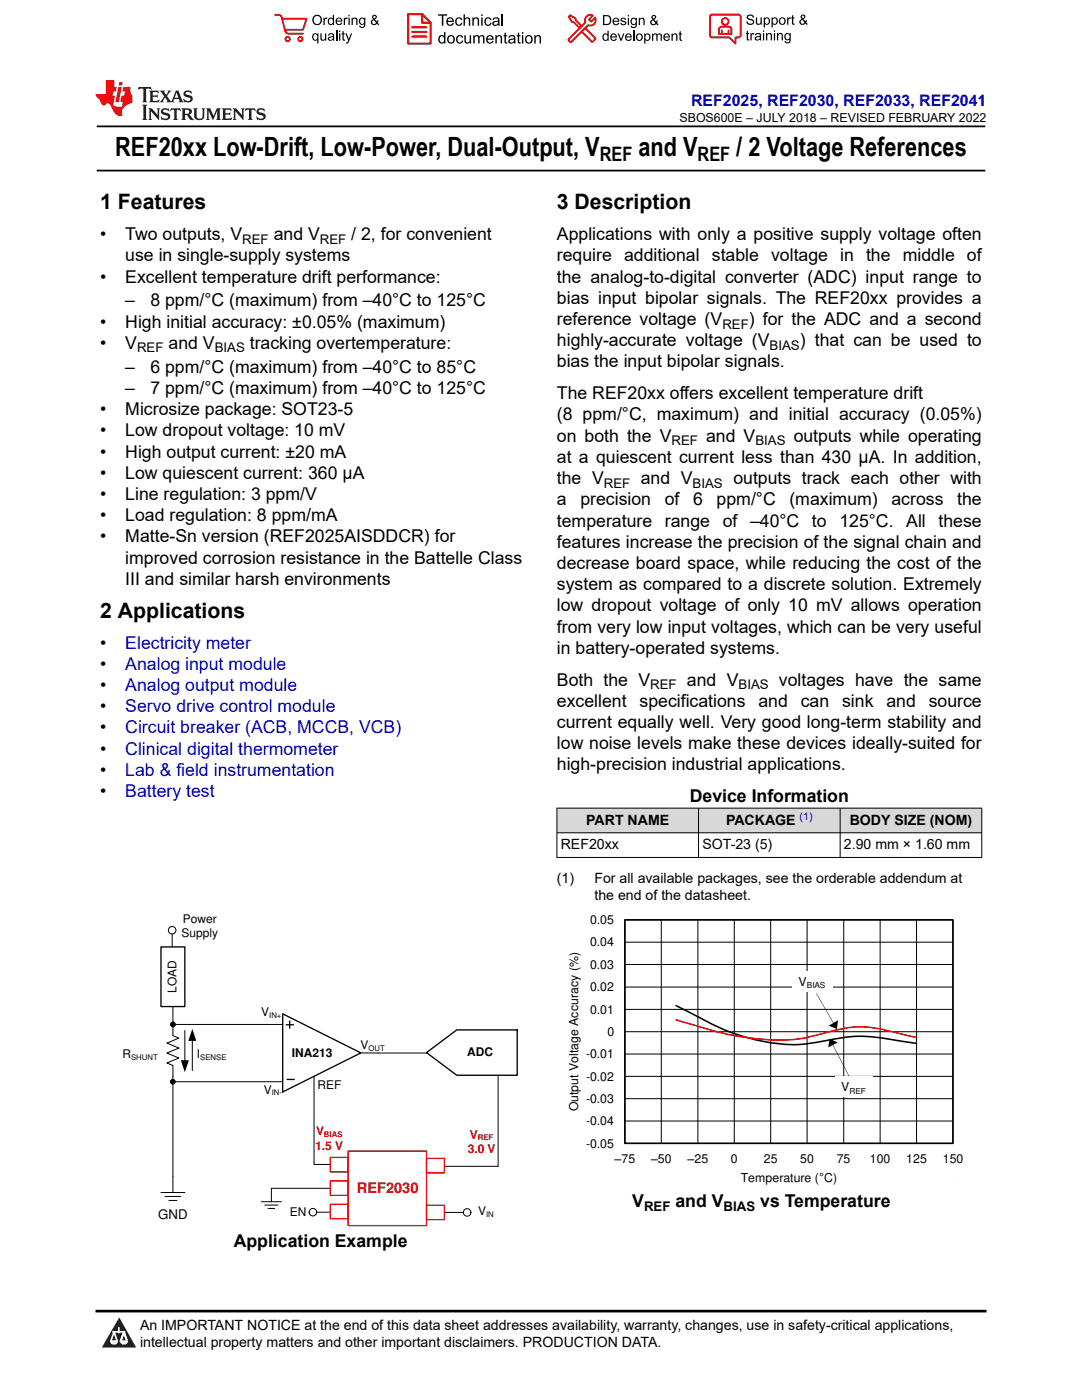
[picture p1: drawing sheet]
<svg xmlns="http://www.w3.org/2000/svg" width="216mm" height="279mm" viewBox="0 0 216 279" stroke-linecap="round" stroke-linejoin="round" font-family="sans-serif">
<defs><g id="words">
<g font-size="5.3">
<text x="23" y="31.2">REF20xx Low-Drift, Low-Power, Dual-Output, V</text>
<text x="127.4" y="31.2">and V</text>
<text x="146.9" y="31.2">/ 2 Voltage References</text>
</g>
<g font-size="4.2">
<text x="20" y="41.8">1 Features</text>
<text x="111.1" y="41.8">3 Description</text>
<text x="20" y="123.3">2 Applications</text>
</g>
<g font-size="4">
<text x="119.7" y="32.2">REF</text>
<text x="139.2" y="32.2">REF</text>
</g>
<g font-size="3.5">
<text x="20" y="47.9">•</text>
<text x="25" y="47.9">Two outputs, V</text>
<text x="54.6" y="47.9">and V</text>
<text x="70.1" y="47.9">/ 2, for convenient</text>
<text x="111.1" y="47.9">Applications with only a positive supply voltage often</text>
<text x="25" y="52.2">use in single-supply systems</text>
<text x="111.1" y="52.2">require additional stable voltage in the middle of</text>
<text x="20" y="56.4">•</text>
<text x="25" y="56.4">Excellent temperature drift performance:</text>
<text x="111.1" y="56.4">the analog-to-digital converter (ADC) input range to</text>
<text x="20" y="65.4">•</text>
<text x="25" y="61.2">–</text>
<text x="25" y="65.4">High initial accuracy: ±0.05% (maximum)</text>
<text x="30" y="61.2">8 ppm/°C (maximum) from –40°C to 125°C</text>
<text x="111.1" y="60.6">bias input bipolar signals. The REF20xx provides a</text>
<text x="111.1" y="64.9">reference voltage (V</text>
<text x="149.4" y="64.9">) for the ADC and a second</text>
<text x="20" y="69.6">•</text>
<text x="25" y="69.6">V</text>
<text x="33.6" y="69.6">and V</text>
<text x="49.9" y="69.6">tracking overtemperature:</text>
<text x="111.1" y="69.1">highly-accurate voltage (V</text>
<text x="159.6" y="69.1">) that can be used to</text>
<text x="25" y="74.4">–</text>
<text x="30" y="74.4">6 ppm/°C (maximum) from –40°C to 85°C</text>
<text x="111.1" y="73.3">bias the input bipolar signals.</text>
<text x="20" y="82.9">•</text>
<text x="25" y="78.6">–</text>
<text x="25" y="82.9">Microsize package: SOT23-5</text>
<text x="30" y="78.6">7 ppm/°C (maximum) from –40°C to 125°C</text>
<text x="111.1" y="79.7">The REF20xx offers excellent temperature drift</text>
<text x="111.1" y="83.9">(8 ppm/°C, maximum) and initial accuracy (0.05%)</text>
<text x="20" y="87.1">•</text>
<text x="25" y="87.1">Low dropout voltage: 10 mV</text>
<text x="111.1" y="88.2">on both the V</text>
<text x="140.9" y="88.2">and V</text>
<text x="158.4" y="88.2">outputs while operating</text>
<text x="20" y="91.3">•</text>
<text x="20" y="95.6">•</text>
<text x="25" y="91.3">High output current: ±20 mA</text>
<text x="25" y="95.6">Low quiescent current: 360 μA</text>
<text x="111.1" y="92.4">at a quiescent current less than 430 µA. In addition,</text>
<text x="20" y="99.8">•</text>
<text x="25" y="99.8">Line regulation: 3 ppm/V</text>
<text x="111.1" y="100.9">a</text>
<text x="111.1" y="96.6">the V</text>
<text x="115.8" y="100.9">precision</text>
<text x="127.9" y="96.6">and V</text>
<text x="132.6" y="100.9">of</text>
<text x="138.3" y="100.9">6</text>
<text x="143" y="100.9">ppm/°C</text>
<text x="146.3" y="96.6">outputs track each other with</text>
<text x="157.5" y="100.9">(maximum)</text>
<text x="177.9" y="100.9">across</text>
<text x="191" y="100.9">the</text>
<text x="20" y="104">•</text>
<text x="25" y="104">Load regulation: 8 ppm/mA</text>
<text x="111.1" y="105.1">temperature</text>
<text x="132.7" y="105.1">range</text>
<text x="144.2" y="105.1">of –40°C</text>
<text x="162" y="105.1">to</text>
<text x="167.5" y="105.1">125°C.</text>
<text x="180.8" y="105.1">All</text>
<text x="187.3" y="105.1">these</text>
<text x="20" y="108.3">•</text>
<text x="25" y="108.3">Matte-Sn version (REF2025AISDDCR) for</text>
<text x="25" y="112.5">improved corrosion resistance in the Battelle Class</text>
<text x="111.1" y="113.6">decrease board space, while reducing the cost of the</text>
<text x="111.1" y="109.3">features increase the precision of the signal chain and</text>
<text x="25" y="116.7">III and similar harsh environments</text>
<text x="111.1" y="117.8">system as compared to a discrete solution. Extremely</text>
<text x="111.1" y="122">low dropout voltage of only 10 mV allows operation</text>
<text x="20" y="129.4">•</text>
<text x="111.1" y="126.3">from very low input voltages, which can be very useful</text>
<text x="111.1" y="130.5">in battery-operated systems.</text>
<text x="20" y="133.7">•</text>
<text x="20" y="137.9">•</text>
<text x="111.1" y="136.8">Both the V</text>
<text x="137.1" y="136.8">and V</text>
<text x="155.4" y="136.8">voltages have the same</text>
<text x="20" y="142.1">•</text>
<text x="111.1" y="141.1">excellent</text>
<text x="127.6" y="141.1">specifications</text>
<text x="151.3" y="141.1">and</text>
<text x="159.8" y="141.1">can</text>
<text x="168" y="141.1">sink</text>
<text x="176.9" y="141.1">and</text>
<text x="185.3" y="141.1">source</text>
<text x="20" y="146.4">•</text>
<text x="111.1" y="145.3">current equally well. Very good long-term stability and</text>
<text x="111.1" y="149.5">low noise levels make these devices ideally-suited for</text>
<text x="20" y="150.6">•</text>
<text x="20" y="154.8">•</text>
<text x="111.1" y="153.8">high-precision industrial applications.</text>
<text x="20" y="159.1">•</text>
<text x="137.6" y="160.1">Device Information</text>
<text x="126.2" y="240.9">V</text>
<text x="134.8" y="240.9">and V</text>
<text x="151.7" y="240.9">vs Temperature</text>
<text x="46.6" y="249">Application Example</text>
</g>
<g font-size="3.5" fill="#00f">
<text x="25" y="129.4">Electricity meter</text>
<text x="25" y="133.7">Analog input module</text>
<text x="25" y="137.9">Analog output module</text>
<text x="25" y="142.1">Servo drive control module</text>
<text x="25" y="146.4">Circuit breaker (ACB, MCCB, VCB)</text>
<text x="25" y="150.6">Clinical digital thermometer</text>
<text x="25" y="154.8">Lab &amp; field instrumentation</text>
<text x="25" y="159.1">Battery test</text>
</g>
<text font-size="3.2" fill="#00f" x="137.9" y="21.1">REF2025, REF2030, REF2033, REF2041</text>
<text font-size="2.9" fill="#f00" x="71.2" y="238.1">REF2030</text>
<g font-size="2.8">
<text x="117" y="164.6">PART NAME</text>
<text x="144.9" y="164.6">PACKAGE</text>
<text x="169.5" y="164.6">BODY SIZE (NOM)</text>
<text x="111.9" y="169.5">REF20xx</text>
<text x="140.2" y="169.5">SOT-23 (5)</text>
<text x="168.4" y="169.5">2.90 mm × 1.60 mm</text>
<text x="111.1" y="176.3">(1)</text>
<text x="118.6" y="176.3">For all available packages, see the orderable addendum at</text>
<text x="118.6" y="179.7">the end of the datasheet.</text>
<text x="27.9" y="265.5">An IMPORTANT NOTICE at the end of this data sheet addresses availability, warranty, changes, use in safety-critical applications,</text>
<text x="27.9" y="268.9">intellectual property matters and other important disclaimers. PRODUCTION DATA.</text>
</g>
<g font-size="2.6">
<text x="48.3" y="48.6">REF</text>
<text x="63.8" y="48.6">REF</text>
<text x="144.1" y="65.6">REF</text>
<text x="27.4" y="70.3">REF</text>
<text x="42.8" y="70.3">BIAS</text>
<text x="153.6" y="69.8">BIAS</text>
<text x="134" y="88.9">REF</text>
<text x="150.7" y="88.9">BIAS</text>
<text x="120.5" y="97.3">REF</text>
<text x="138.2" y="97.3">BIAS</text>
<text x="129.7" y="137.5">REF</text>
<text x="147.4" y="137.5">BIAS</text>
<text x="31.6" y="243.3">GND</text>
<text x="128.5" y="241.6">REF</text>
<text x="144.4" y="241.6">BIAS</text>
</g>
<g font-size="2.5">
<text x="135.6" y="24.3">SBOS600E – JULY 2018 – REVISED FEBRUARY 2022</text>
<text x="117.7" y="184.4">0.05</text>
<text x="117.7" y="188.9">0.04</text>
<text x="117.7" y="197.8">0.02</text>
<text x="117.7" y="193.3">0.03</text>
<text x="159.3" y="196.7">V</text>
<text x="117.7" y="202.3">0.01</text>
<text x="121.2" y="206.7">0</text>
<text x="116.9" y="215.7">-0.02</text>
<text x="116.9" y="211.2">-0.01</text>
<text x="115.4" y="221.8" transform="rotate(-90 115.4 221.8)">Output Voltage Accuracy (%)</text>
<text x="116.9" y="220.1">-0.03</text>
<text x="167.8" y="217.8">V</text>
<text x="116.9" y="224.6">-0.04</text>
<text x="116.9" y="229">-0.05</text>
<text x="122.6" y="232">±75</text>
<text x="129.9" y="232">±50</text>
<text x="137.2" y="232">±25</text>
<text x="145.8" y="232">0</text>
<text x="152.4" y="232">25</text>
<text x="159.7" y="232">50</text>
<text x="167" y="232">75</text>
<text x="173.6" y="232">100</text>
<text x="180.8" y="232">125</text>
<text x="188.1" y="232">150</text>
<text x="147.8" y="235.9">Temperature (ÉC)</text>
</g>
<g font-size="2.4">
<text x="36.5" y="184.2">Power</text>
<text x="36.2" y="187.1">Supply</text>
<text x="35.2" y="198.2" transform="rotate(-90 35.2 198.2)">LOAD</text>
<text x="52.1" y="202.8">V</text>
<text x="72" y="209.3">V</text>
<text x="24.4" y="211.1">R</text>
<text x="39.3" y="211.1">I</text>
<text x="58.2" y="211">INA213</text>
<text x="93.2" y="210.8">ADC</text>
<text x="52.6" y="218.3">V</text>
<text x="63.4" y="217.4">REF</text>
<text x="57.8" y="242.6">EN</text>
<text x="95.4" y="242.6">V</text>
</g>
<g font-size="2.4" fill="#f00">
<text x="63.1" y="226.6">V</text>
<text x="93.8" y="227.2">V</text>
<text x="62.9" y="229.4">1.5 V</text>
<text x="93.3" y="230.1">3.0 V</text>
</g>
<text font-size="2.1" fill="#00f" x="159.6" y="163.6">(1)</text>
<g font-size="1.6">
<text x="161" y="197.3">BIAS</text>
<text x="169.5" y="218.4">REF</text>
</g>
<g font-size="1.5">
<text x="53.7" y="203.1">IN+</text>
<text x="73.6" y="209.7">OUT</text>
<text x="26.1" y="211.4">SHUNT</text>
<text x="40" y="211.4">SENSE</text>
<text x="54.2" y="218.6">IN-</text>
<text x="97" y="242.9">IN</text>
</g>
<g font-size="1.5" fill="#f00">
<text x="64.6" y="226.9">BIAS</text>
<text x="95.4" y="227.6">REF</text>
</g>
</g></defs>
<path d="M19.3 25.2h177.3M19.3 34h177.3" fill="none" stroke="#000" stroke-width=".35"/>
<g fill="#d8d8d8">
<path d="M111.1 161.3h84.8v4.9h-84.8z" fill-rule="evenodd"/>
<path d="M111.2 161.3h28.1v4.8h-28.1z" fill-rule="evenodd"/>
<path d="M139.4 161.3h28.2v4.8h-28.2z" fill-rule="evenodd"/>
<path d="M167.7 161.3h28.1v4.8h-28.1z" fill-rule="evenodd"/>
</g>
<path d="M111.1 161.3h84.9M111.1 166.2h84.9M111.1 171.1h84.9M111.1 161.2v10M139.4 161.2v10M167.6 161.2v10M195.9 161.2v10M52.1 239.8h4.1M54.1 237.2v2.6M52.8 240.5h2.7M53.5 241.2h1.3" fill="none" stroke="#000" stroke-width=".2"/>
<path d="M56.4 202.3l15.6 7.8-15.6 7.8zM57 204.5h1.6M57.2 215.4h1.6M57.8 203.7v1.6" fill="none" stroke="#000" stroke-width=".26"/>
<path d="M69.5 229.7h15.6v14.9h-15.6z" fill="none" stroke="#f00" stroke-width=".26"/>
<circle cx="93.2" cy="242" r=".75" fill="#fff"/>
<g fill="none" stroke="#000" stroke-width=".2">
<path d="M62.7 214.8v17.6h3.2M88.8 242h3.7"/>
<circle cx="93.2" cy="242" r=".75"/>
</g>
<path d="M85.1 210.1l6-4.6h12.1v9.1h-12.1z" fill="none" stroke="#000" stroke-width=".26"/>
<circle cx="62.4" cy="241.9" r=".75" fill="#fff"/>
<g fill="none" stroke="#000" stroke-width=".2">
<path d="M34.5 215.9h21.9M34.5 200.9v5.8l1.2 .5-2.4 1 2.4 1-2.4 1 2.4 .9-2.4 1 1.2 .5v25.4M34.5 204.5h21.9M36.9 205.6v6.2M38.4 207.5v6.2M72 210.1l13.1 .1M99.4 214.6v18.2h-10.7M32.1 238h4.8M32.9 238.8h3.2M33.7 239.6h1.6M54.1 237.2h11.7M63.2 241.9h2.6"/>
<circle cx="34.5" cy="215.9" r=".48"/>
<circle cx="34.5" cy="204.5" r=".48"/>
<circle cx="62.4" cy="241.9" r=".75"/>
</g>
<path d="M65.9 231h3.6v2.9h-3.6zM65.9 235.7h3.6v2.9h-3.6zM85.1 231.2h3.6v2.9h-3.6zM65.9 240.3h3.6v2.9h-3.6zM85.1 240.5h3.6v2.9h-3.6z" fill="none" stroke="#f00" stroke-width=".26"/>
<path d="M32.1 189h4.8v11.9h-4.8z" fill="none" stroke="#000" stroke-width=".26"/>
<g fill="#000">
<path d="M38.4 205.3l.8 2.4h-1.6zM36.1 211.6h1.6l-.8 2.4z"/>
<circle cx="34.5" cy="215.9" r=".48"/>
<circle cx="34.5" cy="204.5" r=".48"/>
</g>
<circle cx="34.4" cy="185.7" r=".75" fill="#fff"/>
<g fill="none" stroke="#000" stroke-width=".2">
<path d="M34.4 186.4v2.6M124.7 183.6h65.4v44.6h-65.4zM124.7 197h65.4M124.7 192.5h65.4M124.7 188h65.4M131.9 183.6v44.6M139.3 183.6v44.6M146.5 183.6v44.6M153.8 183.6v44.6M161 183.6v44.6M168.4 183.6v44.6M175.6 183.6v44.6"/>
<path d="M182.9 183.6v44.6M124.7 219.3h65.4M124.7 214.8h65.4M124.7 210.4h65.4M124.7 205.9h65.4M124.7 201.4h65.4M124.7 223.7h65.4"/>
<circle cx="34.4" cy="185.7" r=".75"/>
</g>
<path d="M124.7 183.6h65.4v44.6h-65.4zM134.9 200.7l3.2 1.6a42.2 42.2 0 0 0 20.1 6.2 58.2 58.2 0 0 0 9.5-1.4 37 37 0 0 1 13.1 .8l2.1 .3" fill="none" stroke="#000" stroke-width=".31"/>
<path d="M134.9 203.5l2.1 .6a56.4 56.4 0 0 0 21.2 3.4 76.4 76.4 0 0 0 9.8-2.2 21.6 21.6 0 0 1 10.7 .8l4.2 .9" fill="none" stroke="#f00" stroke-width=".31"/>
<path d="M110.7 182.5v54M123.4 182.5h69.7M193.1 182.5v46.9M110.7 236.4h6.4M186.7 236.4h6.4" fill="none" stroke="#fefefe" stroke-width=".2" stroke-dasharray=".4 .1" stroke-linecap="butt"/>
<path d="M166.5 214.9h7.6v4.1h-7.6z" fill-rule="evenodd" fill="#fff"/>
<path d="M166 208.2l3.4 6.7zM165.5 207.3l1.6 .8-1.8 .9z" fill="#000"/>
<path d="M158.1 193.7h8v4.2h-8z" fill-rule="evenodd" fill="#fff"/>
<path d="M162.9 198.3l3.5 6.2zM165.4 204.7l1.8-1.1-.2 1.8z" fill="#000"/>
<path d="M0 0h215.9v23.8h-215.9z" fill-rule="evenodd" fill="#fff"/>
<path d="M27.7 17.4l-.2 .6 .5-.3h.6v.1v2.2l-.2 .4h1l-.2-.4v-2.2v-.1h.5l.5 .3-.1-.6zM29.8 18.1l.2 .4v1.5l-.2 .4h1.9l.1-.6a1.08 1.08 0 0 1-1.3 .2v-.7h.6l.4 .2v-.6l-.4 .2h-.6v-.6l.2-.1a1 1 0 0 1 1 .2l-.1-.5zM31.8 18.1l1 1.1-1 1.2h.9l-.2-.2 .4-.7 .5 .7-.2 .2h1.6l-.2-.2 .1-.4h1l.1 .4-.1 .2h.9l-.2-.3-.8-2h-.5l-1 2.2-.8-1.1 .9-1.1h-.8l.2 .2-.5 .7-.3-.7 .1-.2zM35.2 18.5l.4 1h-.8zM36.8 18.2a.65 .65 0 0 0-.2 .7 .65 .65 0 0 0 .6 .5l.7 .2 .1 .2a.79 .79 0 0 1-.7 .4 .79 .79 0 0 1-.7-.5l.1 .7 .2-.1a.93 .93 0 0 0 1.1 .1 .93 .93 0 0 0 .4-1 1.46 1.46 0 0 0-1.2-.6l-.1-.3a1.09 1.09 0 0 1 1.2 .2l-.2-.6-.1 .1-.6-.2zM28.4 20.9l.2 .4v2.3l-.2 .3h1l-.2-.3v-2.3l.2-.4zM29.6 21.6l.2 .4v1.6l-.2 .3h.8l-.3-.3v-1.4l1.7 1.8v-2l.2-.4h-.8l.2 .2 .1 1.1-1.2-1.3zM32.3 21.8a.65 .65 0 0 0-.2 .7 .65 .65 0 0 0 .7 .4l.6 .2 .1 .2a.79 .79 0 0 1-.7 .4 .79 .79 0 0 1-.7-.5l.1 .7 .2-.1a.93 .93 0 0 0 1.1 .1 .93 .93 0 0 0 .4-.9 1.46 1.46 0 0 0-1.2-.6l-.1-.4a1.09 1.09 0 0 1 1.2 .2l-.2-.6-.1 .1-.6-.1zM34.1 21.6l-.1 .7a.63 .63 0 0 1 .7-.4l.1 1.7-.3 .3h1l-.2-.3v-1.7a.66 .66 0 0 1 .8 .4l-.1-.7zM36.2 21.6l.2 .4v1.6l-.2 .3h.9l-.2-.2v-.7h.5l.1 .2a.79 .79 0 0 0 1.2 .6l-1-.9a.61 .61 0 0 0 .6-.6 .61 .61 0 0 0-.5-.6zM36.9 21.9h.2a.47 .47 0 0 1 .5 .1 .47 .47 0 0 1 .1 .5l-.2 .2h-.6zM38.5 21.6l.2 .2a2.27 2.27 0 0 0 .4 2 1.04 1.04 0 0 0 1.7-.7v-1.3l.2-.2h-.8l.2 .4v1.1a.6 .6 0 0 1-.6 .6 .6 .6 0 0 1-.6-.6v-1.1l.3-.4zM41.1 21.6l.2 .4v1.6l-.2 .3h.7l-.2-.3v-1.5l.9 1.9 .8-1.9v1.5l-.2 .3h1l-.3-.3v-1.6l.3-.4h-.8l-.7 1.5-.7-1.5zM44.3 21.6l.2 .4v1.6l-.2 .3h1.9l.1-.5a1.09 1.09 0 0 1-1.3 .1v-.6h.6l.4 .1v-.6l-.4 .2h-.6v-.6l.2-.1a1.01 1.01 0 0 1 1 .3l-.1-.6zM46.4 21.6l.3 .4v1.6l-.3 .3h.8l-.2-.3v-1.4l1.6 1.8v-2l.2-.4h-.7l.2 .2v1.1l-1.2-1.3zM49 21.6l-.1 .7a.63 .63 0 0 1 .8-.4v1.7l-.3 .3h1l-.2-.3v-1.7a.66 .66 0 0 1 .8 .4l-.1-.7zM51.4 21.8a.65 .65 0 0 0-.2 .7 .65 .65 0 0 0 .6 .4l.6 .2 .2 .2a.79 .79 0 0 1-.8 .4 .79 .79 0 0 1-.6-.5l.1 .7 .2-.1a.93 .93 0 0 0 1 .1 .93 .93 0 0 0 .5-.9 1.46 1.46 0 0 0-1.3-.6l-.1-.4a1.09 1.09 0 0 1 1.3 .2l-.2-.6-.2 .1-.5-.1z" fill="#231f20"/>
<path d="M21.1 16v2.8h-2.1l.1 .3 .9 1a.95 .95 0 0 0 .9 .9 .59 .59 0 0 1 .6-.4 .59 .59 0 0 1 .5 .4l.4 .8a1.59 1.59 0 0 0 2.1 1.3 1.61 1.61 0 0 1 1-2.2l1-.4-.1-1.5a1.59 1.59 0 0 1-.4-1.6h-1.4l-.2 .9h.5l-.1 .8h-.5l-.2 1v.2l.4 .1-.2 .9h-.6a.73 .73 0 0 1-1.1-.7l.3-1.5h-.5l.2-.8h.5l.2-.9h-.5v-1.4zM23.6 17.4l-.6 3h.7l.6-3zM23.8 16.4l-.1 .7h.7l.1-.7z" fill="#ed1c24"/>
<g fill="#000">
<path d="M62.3 4a1 1 0 0 1 2 0 1 1 0 0 1-2 0zM62.8 3.4a.78 .78 0 0 0-.1 1.1 .78 .78 0 0 0 1.1 .1 .78 .78 0 0 0 .1-1.1 .78 .78 0 0 0-1.1-.1z" fill-rule="evenodd"/>
<path d="M62.5 6.8l.4-.2 .4 .3v-.2h.2v2h-.2v-.7a.68 .68 0 0 1-.9-.1 .68 .68 0 0 1 0-.9zM62.6 7a.51 .51 0 0 0-.1 .6 .51 .51 0 0 0 .7 .2 .51 .51 0 0 0 .1-.7 .51 .51 0 0 0-.7-.1z" fill-rule="evenodd"/>
<path d="M64.5 3.5h.3v.3l.1-.3h.3l.1 .1-.1 .2a.32 .32 0 0 0-.3 0 .32 .32 0 0 0-.1 .4v.8h-.3z" fill-rule="evenodd"/>
<path d="M63.9 6.7h.3v.8a.36 .36 0 0 0 .3 .4 .36 .36 0 0 0 .4-.5v-.7h.2v1.4h-.2v-.2a.51 .51 0 0 1-.6 .2 .51 .51 0 0 1-.4-.5z" fill-rule="evenodd"/>
<path d="M65.6 3.7l.4-.2 .4 .2v-.7h.3v2h-.3v-.2a.7 .7 0 0 1-1-.1 .7 .7 0 0 1 .2-1zM65.8 3.8a.51 .51 0 0 0-.1 .7 .51 .51 0 0 0 .6 .2 .51 .51 0 0 0 .1-.7 .51 .51 0 0 0-.6-.2z" fill-rule="evenodd"/>
<path d="M65.6 6.8a.66 .66 0 0 1 .8-.1 .66 .66 0 0 1 .3 .8v.6h-.2l-.1-.2a.52 .52 0 0 1-.7 .2 .52 .52 0 0 1-.2-.6l.3-.2a.42 .42 0 0 0 .6-.3l-.3-.2-.3 .1-.1 .2h-.3zM65.7 7.6a.35 .35 0 0 0 .3 .4 .35 .35 0 0 0 .4-.4v-.2z" fill-rule="evenodd"/>
<path d="M67.7 6.1h.2v.3h-.2zM67.7 6.7h.2v1.4h-.2z" fill-rule="evenodd"/>
<path d="M67.1 3.7a.68 .68 0 0 1 .9-.1 .68 .68 0 0 1 .3 .7h-1.1a.42 .42 0 0 0 .3 .5 .42 .42 0 0 0 .5-.3h.3a.73 .73 0 0 1-1.1 .4 .73 .73 0 0 1-.1-1.2zM67.4 3.8l-.2 .3h.8l-.2-.4z" fill-rule="evenodd"/>
<path d="M68.6 3.5h.2v.3l.2-.3h.3l.1 .1-.1 .2a.32 .32 0 0 0-.4 0 .32 .32 0 0 0-.1 .4v.8h-.2z" fill-rule="evenodd"/>
<path d="M68.3 6.3l.3-.1v.5h.2v.1h-.2v.9l.3 .4a.36 .36 0 0 1-.4 0 .36 .36 0 0 1-.2-.4v-.9h-.1v-.1h.1z" fill-rule="evenodd"/>
<path d="M68.9 6.7h.3l.4 1.1 .4-1.1h.3l-.6 1.4a.51 .51 0 0 1-.6 .6l-.1-.3h.3l.2-.3z" fill-rule="evenodd"/>
<path d="M69.5 3h.3v.3h-.3zM69.5 3.5h.3v1.5h-.3z" fill-rule="evenodd"/>
<path d="M70.2 3.5h.2v.2a.52 .52 0 0 1 .6-.2 .52 .52 0 0 1 .3 .6v.9h-.2v-.9a.34 .34 0 0 0-.3-.4 .34 .34 0 0 0-.4 .3v1h-.2z" fill-rule="evenodd"/>
<path d="M71.8 3.7l.4-.2 .5 .2v-.2h.2v1.3a.64 .64 0 0 1-.5 .8 .64 .64 0 0 1-.7-.5h.2a.41 .41 0 0 0 .5 .2 .41 .41 0 0 0 .2-.5 .69 .69 0 0 1-.9-.1 .69 .69 0 0 1 .1-1zM72 3.8a.5 .5 0 0 0-.1 .7 .5 .5 0 0 0 .7 .1 .5 .5 0 0 0 .1-.6 .5 .5 0 0 0-.7-.2z" fill-rule="evenodd"/>
<path d="M74.4 3.1a.47 .47 0 0 1 .7 .1 .47 .47 0 0 1-.3 .7l.4 .4 .1-.3 .2 .1-.1 .4 .3 .3-.2 .2-.3-.3a.63 .63 0 0 1-1 .1 .63 .63 0 0 1 .3-1l-.3-.4zM74.5 3.4a.27 .27 0 0 0 .5 0 .27 .27 0 0 0-.5 0zM74.4 4.1a.4 .4 0 0 0 0 .6 .4 .4 0 0 0 .6-.1l-.4-.6z" fill-rule="evenodd"/>
<path d="M87.4 2.9h1.8v.2h-.7v2h-.3v-2h-.8z" fill-rule="evenodd"/>
<path d="M87.6 7.2l.5-.2 .5 .2v-.8h.3v2.3h-.3v-.2a.76 .76 0 0 1-1-.1 .76 .76 0 0 1-.1-1zM87.9 7.4a.58 .58 0 0 0-.2 .7 .58 .58 0 0 0 .8 .2 .58 .58 0 0 0 .1-.7 .58 .58 0 0 0-.7-.2z" fill-rule="evenodd"/>
<path d="M89.5 7.2a.81 .81 0 0 1 1.1 .1 .81 .81 0 0 1-.2 1.2 .81 .81 0 0 1-1.1-.2l-.1-.7zM89.6 7.4a.57 .57 0 0 0 0 .8 .57 .57 0 0 0 .8 0 .57 .57 0 0 0 0-.7 .57 .57 0 0 0-.8-.1z" fill-rule="evenodd"/>
<path d="M89.3 3.7a.77 .77 0 0 1 .9-.2 .77 .77 0 0 1 .4 .9h-1.3a.48 .48 0 0 0 .4 .5 .48 .48 0 0 0 .6-.3h.3a.83 .83 0 0 1-1.3 .4 .83 .83 0 0 1 0-1.3zM89.5 3.8l-.2 .4h1l-.3-.5z" fill-rule="evenodd"/>
<path d="M91 3.7a.7 .7 0 0 1 1.2 .3h-.2a.45 .45 0 0 0-.6-.3 .45 .45 0 0 0-.3 .6 .45 .45 0 0 0 .3 .6 .45 .45 0 0 0 .6-.4l.3 .1a.76 .76 0 0 1-1.1 .5 .76 .76 0 0 1-.3-1.1z" fill-rule="evenodd"/>
<path d="M91.2 7.2a.7 .7 0 0 1 1.2 .3l-.3 .1a.45 .45 0 0 0-.5-.4 .45 .45 0 0 0-.3 .7 .45 .45 0 0 0 .3 .6 .45 .45 0 0 0 .6-.4h.2a.76 .76 0 0 1-1 .5 .76 .76 0 0 1-.4-1.1z" fill-rule="evenodd"/>
<path d="M92.5 2.9h.3v.8a.59 .59 0 0 1 .7-.2 .59 .59 0 0 1 .3 .6v1h-.2v-1a.4 .4 0 0 0-.5-.4 .4 .4 0 0 0-.3 .5v.9h-.3z" fill-rule="evenodd"/>
<path d="M92.7 7h.2v.9a.41 .41 0 0 0 .5 .6 .41 .41 0 0 0 .3-.6v-.9h.3v1.7h-.3v-.3a.58 .58 0 0 1-.7 .3 .58 .58 0 0 1-.3-.7z" fill-rule="evenodd"/>
<path d="M94.3 3.5h.2v.2a.59 .59 0 0 1 .7-.2 .59 .59 0 0 1 .4 .6v1h-.3v-1a.41 .41 0 0 0-.4-.4 .41 .41 0 0 0-.4 .5v.9h-.2z" fill-rule="evenodd"/>
<path d="M94.4 7h.3v.3a.56 .56 0 0 1 1 0 .54 .54 0 0 1 .6-.3 .54 .54 0 0 1 .4 .5v1.2h-.3v-1.1a.34 .34 0 0 0-.3-.4 .34 .34 0 0 0-.4 .3v1.2h-.3v-1.1a.38 .38 0 0 0-.5-.3 .38 .38 0 0 0-.2 .5v.9h-.3z" fill-rule="evenodd"/>
<path d="M96 2.9h.3v.3h-.3zM96 3.5h.3v1.6h-.3z" fill-rule="evenodd"/>
<path d="M96.8 3.7a.7 .7 0 0 1 1.3 .3h-.3a.45 .45 0 0 0-.6-.3 .45 .45 0 0 0-.3 .6 .45 .45 0 0 0 .3 .6 .45 .45 0 0 0 .6-.4l.3 .1a.76 .76 0 0 1-1.1 .5 .76 .76 0 0 1-.3-1.1z" fill-rule="evenodd"/>
<path d="M97.2 7.2a.77 .77 0 0 1 .9-.1 .77 .77 0 0 1 .4 .8h-1.2a.48 .48 0 0 0 .3 .6 .48 .48 0 0 0 .6-.4l.3 .1a.83 .83 0 0 1-1.3 .3 .83 .83 0 0 1 0-1.3zM97.4 7.4l-.1 .3h.9l-.2-.4z" fill-rule="evenodd"/>
<path d="M98.8 7h.3v.3a.59 .59 0 0 1 .7-.3 .59 .59 0 0 1 .4 .7v1h-.3v-1a.41 .41 0 0 0-.5-.5 .41 .41 0 0 0-.3 .6v.9h-.3z" fill-rule="evenodd"/>
<path d="M98.4 3.7a.74 .74 0 0 1 1-.2 .74 .74 0 0 1 .3 .9v.7h-.3v-.2a.59 .59 0 0 1-.8 .3 .59 .59 0 0 1-.3-.8l1.1-.3a.42 .42 0 0 0-.4-.4 .42 .42 0 0 0-.5 .3h-.2zM98.6 4.5a.36 .36 0 0 0 .2 .5 .36 .36 0 0 0 .5-.2l.1-.5z" fill-rule="evenodd"/>
<path d="M100.7 6.6l.2-.1v.5h.3v.2h-.3v1l.1 .2h.2l.1 .3a.41 .41 0 0 1-.5-.1 .41 .41 0 0 1-.1-.4v-1h-.2v-.2h.2z" fill-rule="evenodd"/>
<path d="M101.6 7.2a.74 .74 0 0 1 .9-.2 .74 .74 0 0 1 .3 1l.1 .7h-.3v-.2a.59 .59 0 0 1-.8 .2 .59 .59 0 0 1-.3-.8l1-.3a.42 .42 0 0 0-.3-.4 .42 .42 0 0 0-.5 .3h-.3zM101.8 8.1a.36 .36 0 0 0 .1 .5 .36 .36 0 0 0 .5-.3l.2-.4z" fill-rule="evenodd"/>
<path d="M103.3 6.6l.3-.1v.5h.3v.2h-.3v1l.1 .2h.2v.3a.41 .41 0 0 1-.5-.1 .41 .41 0 0 1-.1-.4v-1h-.2v-.2h.2z" fill-rule="evenodd"/>
<path d="M104.1 6.4h.3v.3h-.3zM104.1 7h.3v1.7h-.3z" fill-rule="evenodd"/>
<path d="M105 7.2a.81 .81 0 0 1 1.1 .1 .81 .81 0 0 1-.1 1.2 .81 .81 0 0 1-1.2-.2v-.7zM105.2 7.4a.57 .57 0 0 0-.1 .8 .57 .57 0 0 0 .8 0 .57 .57 0 0 0 0-.7 .57 .57 0 0 0-.7-.1z" fill-rule="evenodd"/>
<path d="M106.6 7h.3v.3a.59 .59 0 0 1 .7-.3 .59 .59 0 0 1 .4 .7v1h-.3v-1a.41 .41 0 0 0-.5-.5 .41 .41 0 0 0-.3 .6v.9h-.3z" fill-rule="evenodd"/>
<path d="M120.3 3h.7a1 1 0 0 1 1 1 1 1 0 0 1-1 1h-.7zM120.6 3.2v1.6h.4a.77 .77 0 0 0 .7-.8 .77 .77 0 0 0-.7-.8z" fill-rule="evenodd"/>
<path d="M120.4 6.9l.4-.2 .4 .2v-.8h.3v2h-.3v-.1a.7 .7 0 0 1-.9-.2 .7 .7 0 0 1 .1-.9zM120.6 7a.51 .51 0 0 0-.1 .7 .51 .51 0 0 0 .6 .1 .51 .51 0 0 0 .1-.6 .51 .51 0 0 0-.6-.2z" fill-rule="evenodd"/>
<path d="M122 6.9a.68 .68 0 0 1 .8-.2 .68 .68 0 0 1 .3 .8h-1.1a.42 .42 0 0 0 .3 .5 .42 .42 0 0 0 .5-.3h.3a.73 .73 0 0 1-1.1 .3 .73 .73 0 0 1 0-1.1zM122.2 7l-.2 .3h.8l-.2-.4z" fill-rule="evenodd"/>
<path d="M122.4 3.7a.68 .68 0 0 1 .8-.1 .68 .68 0 0 1 .4 .8h-1.1a.42 .42 0 0 0 .3 .4 .42 .42 0 0 0 .5-.3l.3 .1a.73 .73 0 0 1-1.2 .3 .73 .73 0 0 1 0-1.2zM122.6 3.8l-.1 .3h.8l-.2-.3z" fill-rule="evenodd"/>
<path d="M123.9 3.7l.1-.1a.62 .62 0 0 1 .9 .3l-.2 .1a.29 .29 0 0 0-.3-.3 .29 .29 0 0 0-.3 .3l.1 .1a.58 .58 0 0 1 .6 .1 .58 .58 0 0 1 .1 .6 .67 .67 0 0 1-1.1-.2l.2-.1a.33 .33 0 0 0 .4 .4 .33 .33 0 0 0 .3-.4 .71 .71 0 0 1-.9-.6z" fill-rule="evenodd"/>
<path d="M123.3 6.7h.2l.4 1.2 .4-1.2h.3l-.6 1.4h-.2z" fill-rule="evenodd"/>
<path d="M125.3 3h.2v.3h-.2zM125.3 3.6h.2v1.4h-.2z" fill-rule="evenodd"/>
<path d="M124.9 6.9a.68 .68 0 0 1 .8-.2 .68 .68 0 0 1 .4 .8h-1.1a.42 .42 0 0 0 .3 .5 .42 .42 0 0 0 .5-.3h.3a.73 .73 0 0 1-1.2 .3 .73 .73 0 0 1 0-1.1zM125.1 7l-.1 .3h.8l-.2-.4z" fill-rule="evenodd"/>
<path d="M126 3.7l.4-.2 .4 .2v-.1h.3v1.2a.64 .64 0 0 1-.5 .8 .64 .64 0 0 1-.8-.5l.3 .1a.41 .41 0 0 0 .5 .2 .41 .41 0 0 0 .2-.6 .69 .69 0 0 1-.9-.1 .69 .69 0 0 1 .1-1zM126.2 3.9a.5 .5 0 0 0-.1 .6 .5 .5 0 0 0 .6 .2 .5 .5 0 0 0 .2-.7 .5 .5 0 0 0-.7-.1z" fill-rule="evenodd"/>
<path d="M126.9 7.4a.73 .73 0 0 1 1.4 0 .73 .73 0 0 1-1.4 0zM127.3 7a.5 .5 0 0 0-.1 .7 .5 .5 0 0 0 .7 0 .5 .5 0 0 0 0-.6 .5 .5 0 0 0-.6-.1z" fill-rule="evenodd"/>
<path d="M127.5 3.6h.2v.2a.52 .52 0 0 1 .6-.3 .52 .52 0 0 1 .3 .6v.9h-.2v-.9a.34 .34 0 0 0-.3-.4 .34 .34 0 0 0-.4 .3v1h-.2z" fill-rule="evenodd"/>
<path d="M128.5 6.7h.3v.2a.67 .67 0 0 1 .9 0 .67 .67 0 0 1 0 .9 .55 .55 0 0 1-.9 .2v.7h-.3zM128.9 7a.5 .5 0 0 0-.1 .7 .5 .5 0 0 0 .6 .1 .5 .5 0 0 0 .2-.6 .5 .5 0 0 0-.7-.2z" fill-rule="evenodd"/>
<path d="M130.1 6.7h.2v.2a.49 .49 0 0 1 .9 0l.4-.2a.42 .42 0 0 1 .5 .4v1h-.3v-.9a.3 .3 0 0 0-.2-.3 .3 .3 0 0 0-.4 .2v1h-.2v-.9a.33 .33 0 0 0-.5-.3 .33 .33 0 0 0-.2 .5v.7h-.2z" fill-rule="evenodd"/>
<path d="M130.1 3.1a.47 .47 0 0 1 .8 .1 .47 .47 0 0 1-.3 .7l.3 .4 .1-.2h.3l-.2 .5 .3 .3-.2 .2-.3-.3a.63 .63 0 0 1-1 .1 .63 .63 0 0 1 .3-1l-.2-.5zM130.2 3.5a.27 .27 0 0 0 .5 0 .27 .27 0 0 0-.5 0zM130.2 4.1a.4 .4 0 0 0 0 .7 .4 .4 0 0 0 .6-.2l-.5-.6z" fill-rule="evenodd"/>
<path d="M132.5 6.9a.68 .68 0 0 1 .9-.2 .68 .68 0 0 1 .3 .8h-1.1a.42 .42 0 0 0 .3 .5 .42 .42 0 0 0 .5-.3h.3a.73 .73 0 0 1-1.1 .3 .73 .73 0 0 1-.1-1.1zM132.7 7l-.1 .3h.8l-.2-.4z" fill-rule="evenodd"/>
<path d="M134 6.7h.2v.2a.52 .52 0 0 1 .6-.2 .52 .52 0 0 1 .4 .6v.8h-.3v-.8a.34 .34 0 0 0-.2-.4 .34 .34 0 0 0-.4 .2l-.1 1h-.2z" fill-rule="evenodd"/>
<path d="M135.6 6.3l.2-.1v.5h.3v.2h-.3v.8l.3 .4a.36 .36 0 0 1-.4 0 .36 .36 0 0 1-.1-.4v-.8h-.2v-.2h.2z" fill-rule="evenodd"/>
<path d="M149.2 3a.8 .8 0 0 1 1.2 .5h-.2a.44 .44 0 0 0-.5-.4 .44 .44 0 0 0-.4 .5l.2 .1a.9 .9 0 0 1 1 .8 .84 .84 0 0 1-.9 .5 .84 .84 0 0 1-.7-.7h.3a.52 .52 0 0 0 .5 .5 .52 .52 0 0 0 .5-.6l-.2-.1a.85 .85 0 0 1-1-.8z" fill-rule="evenodd"/>
<path d="M149 6.3l.3-.2v.5h.2v.2h-.2v.9l.2 .4a.36 .36 0 0 1-.4-.1 .36 .36 0 0 1-.1-.4v-.8h-.2v-.2h.2z" fill-rule="evenodd"/>
<path d="M149.7 6.6h.3v.2l.1-.2h.3l.1 .1-.1 .2a.32 .32 0 0 0-.3 0 .32 .32 0 0 0-.1 .4v.8h-.3z" fill-rule="evenodd"/>
<path d="M150.7 6.8a.66 .66 0 0 1 .9-.2 .66 .66 0 0 1 .3 .9v.6h-.2l-.1-.2a.52 .52 0 0 1-.7 .2 .52 .52 0 0 1-.2-.7l.2-.1a.42 .42 0 0 0 .7-.3l-.3-.2h-.3l-.1 .3-.3-.1zM150.9 7.5a.35 .35 0 0 0 .3 .5 .35 .35 0 0 0 .4-.4v-.3z" fill-rule="evenodd"/>
<path d="M150.8 3.5h.3v.8a.36 .36 0 0 0 .3 .5 .36 .36 0 0 0 .4-.5v-.8h.2v1.4h-.2v-.2a.51 .51 0 0 1-.6 .3 .51 .51 0 0 1-.4-.6z" fill-rule="evenodd"/>
<path d="M152.2 6.1h.3v.2h-.3zM152.2 6.6h.3v1.5h-.3z" fill-rule="evenodd"/>
<path d="M152.4 3.5h.2v.2a.67 .67 0 0 1 .9 0 .67 .67 0 0 1 .1 .9 .55 .55 0 0 1-1 .2v.7h-.2zM152.7 3.8a.5 .5 0 0 0-.1 .7 .5 .5 0 0 0 .7 .1 .5 .5 0 0 0 .1-.6 .5 .5 0 0 0-.7-.2z" fill-rule="evenodd"/>
<path d="M152.9 6.6h.2v.2a.52 .52 0 0 1 .6-.2 .52 .52 0 0 1 .3 .6v.9h-.2v-.9a.34 .34 0 0 0-.3-.4 .34 .34 0 0 0-.4 .2v1.1h-.2z" fill-rule="evenodd"/>
<path d="M153.9 3.5h.3v.2a.67 .67 0 0 1 .9 0 .67 .67 0 0 1 0 .9 .55 .55 0 0 1-.9 .2v.7h-.3zM154.3 3.8a.5 .5 0 0 0-.1 .7 .5 .5 0 0 0 .6 .1 .5 .5 0 0 0 .2-.6 .5 .5 0 0 0-.7-.2z" fill-rule="evenodd"/>
<path d="M154.4 6.1h.3v.2h-.3zM154.4 6.6h.3v1.5h-.3z" fill-rule="evenodd"/>
<path d="M155 6.6h.3v.2a.52 .52 0 0 1 .6-.2 .52 .52 0 0 1 .3 .6v.9h-.2v-.9a.34 .34 0 0 0-.3-.4 .34 .34 0 0 0-.4 .2v1.1h-.3z" fill-rule="evenodd"/>
<path d="M155.4 4.2a.75 .75 0 0 1 1.5 0 .75 .75 0 0 1-1.5 0zM155.8 3.8a.5 .5 0 0 0-.1 .7 .5 .5 0 0 0 .8 0 .5 .5 0 0 0 0-.7 .5 .5 0 0 0-.7 0z" fill-rule="evenodd"/>
<path d="M156.7 6.8l.4-.2 .5 .2v-.2h.2v1.3a.64 .64 0 0 1-.5 .7 .64 .64 0 0 1-.8-.4h.3a.41 .41 0 0 0 .5 .2 .41 .41 0 0 0 .2-.5 .69 .69 0 0 1-.9-.1 .69 .69 0 0 1 .1-1zM156.9 6.9a.5 .5 0 0 0-.1 .7 .5 .5 0 0 0 .6 .1 .5 .5 0 0 0 .2-.7 .5 .5 0 0 0-.7-.1z" fill-rule="evenodd"/>
<path d="M157.1 3.5h.2v.2l.1-.2h.3h.2l-.1 .3a.32 .32 0 0 0-.4 0 .32 .32 0 0 0-.1 .4v.7h-.2z" fill-rule="evenodd"/>
<path d="M158 3.1l.3-.1v.5h.2v.2h-.2v.8l.3 .4a.36 .36 0 0 1-.4 0 .36 .36 0 0 1-.2-.4v-.8h-.1v-.2h.1z" fill-rule="evenodd"/>
<path d="M159.9 3a.47 .47 0 0 1 .7 .1 .47 .47 0 0 1-.3 .7l.4 .5 .1-.3h.2l-.1 .5 .3 .3-.2 .2-.3-.3a.63 .63 0 0 1-1 .1 .63 .63 0 0 1 .3-1l-.3-.5zM160 3.4a.27 .27 0 0 0 .5 0 .27 .27 0 0 0-.5 0zM159.9 4.1a.4 .4 0 0 0 0 .6 .4 .4 0 0 0 .6-.2l-.4-.6z" fill-rule="evenodd"/>
</g>
<path d="M67.2 6.1v2M126.5 6.1v2" fill="none" stroke="#000" stroke-width=".25"/>
<g fill="none" stroke="#de0000" stroke-width=".37">
<path d="M54.9 3h.9a1.19 1.19 0 0 1 .6 1.2l.6 2.1a.85 .85 0 0 0 1 .4h2.5M56.3 3.7h4.9l-.7 2.2h-3.6M116.1 5.2l-1.2-1.1-.1-.5-1-.6-.3 .3 .6 1 .5 .2 1.1 1.1M116.8 5.6l1.9 2v.3l-.4 .4h-.3l-1.9-2zM116.8 5.6l.6-.6a1.07 1.07 0 0 0 1.2-.2 1.07 1.07 0 0 0 .1-1.3l-.7 .8-.5-.4 .8-.8a1.07 1.07 0 0 0-1.2 .2 1.07 1.07 0 0 0-.3 1.2l-3.3 3.3v.3l.3 .3h.2l2.1-2.1M141.7 3.1l.4-.2h5.3l.3 .2 .1 3.9-.2 .4-.8 .1v1.2l-1.3-1.2h-3.4l-.4-.2zM143.5 5.6l.5-.3 1.7 .1 .2 .5v.9h-2.4zM144 6.1v.7M145.4 6.1v.7"/>
<circle cx="57.4" cy="7.8" r=".44"/>
<circle cx="59.9" cy="7.8" r=".44"/>
<circle cx="144.7" cy="4.3" r=".67"/>
</g>
<path d="M100.2 2.9v2.2" fill="none" stroke="#000" stroke-width=".28"/>
<path d="M81.4 2.8h2.8v1.7h1.7v4.2h-4.5zM82.3 6.4h2.8M82.3 5.4h2.8M82.3 7.3h2.8M84.2 2.8l1.7 1.7" fill="none" stroke="#de0000" stroke-width=".42"/>
<path d="M0 261.4h215.9v18h-215.9z" fill-rule="evenodd" fill="#fff"/>
<path d="M23.8 262.9l3.4 6h-6.9z" fill="#231f20"/>
<path d="M22.1 267.7h1.3l-.4 .5h-.3a.55 .55 0 0 1-.6-.5z" fill-rule="evenodd" fill="#fff"/>
<path d="M22.1 267.7h1.3l-.4 .5h-.3a.55 .55 0 0 1-.6-.5z" fill="none" stroke="#231f20" stroke-width=".34"/>
<path d="M22.1 267.7h1.3l-.4 .5h-.5zM22.6 265.8h.1M22.6 265.8h2.3zM23.7 265.9h.1M23.7 264.9v1zM24 267.7h.1" fill="none" stroke="#fff" stroke-width=".34"/>
<path d="M24.7 265.8l-.7 1.9z" fill="#fff"/>
<path d="M24.7 265.8l-.7 1.9z" fill="none" stroke="#fff" stroke-width=".34"/>
<path d="M24.7 265.8l.7 1.9z" fill="#fff"/>
<path d="M24.7 265.8l.7 1.9zM25.3 267.7h.1" fill="none" stroke="#fff" stroke-width=".34"/>
<path d="M22.8 265.8l-.7 1.9z" fill="#fff"/>
<path d="M22.8 265.8l-.7 1.9z" fill="none" stroke="#fff" stroke-width=".34"/>
<path d="M22.8 265.8l.6 1.9z" fill="#fff"/>
<path d="M22.8 265.8l.6 1.9z" fill="none" stroke="#fff" stroke-width=".34"/>
<path d="M24.1 267.7h1.3a.65 .65 0 0 1-.6 .5 .65 .65 0 0 1-.7-.5z" fill-rule="evenodd" fill="#fff"/>
<path d="M24.1 267.7h1.3a.65 .65 0 0 1-.6 .5 .65 .65 0 0 1-.7-.5z" fill="none" stroke="#231f20" stroke-width=".34"/>
<path d="M24 267.7h.1M24.1 267.7h1.3l-.4 .5h-.5z" fill="none" stroke="#fff" stroke-width=".34"/>
<path d="M19 261.7h177.8" fill="none" stroke="#000" stroke-width=".53"/>
<use href="#words"/>
</svg>
